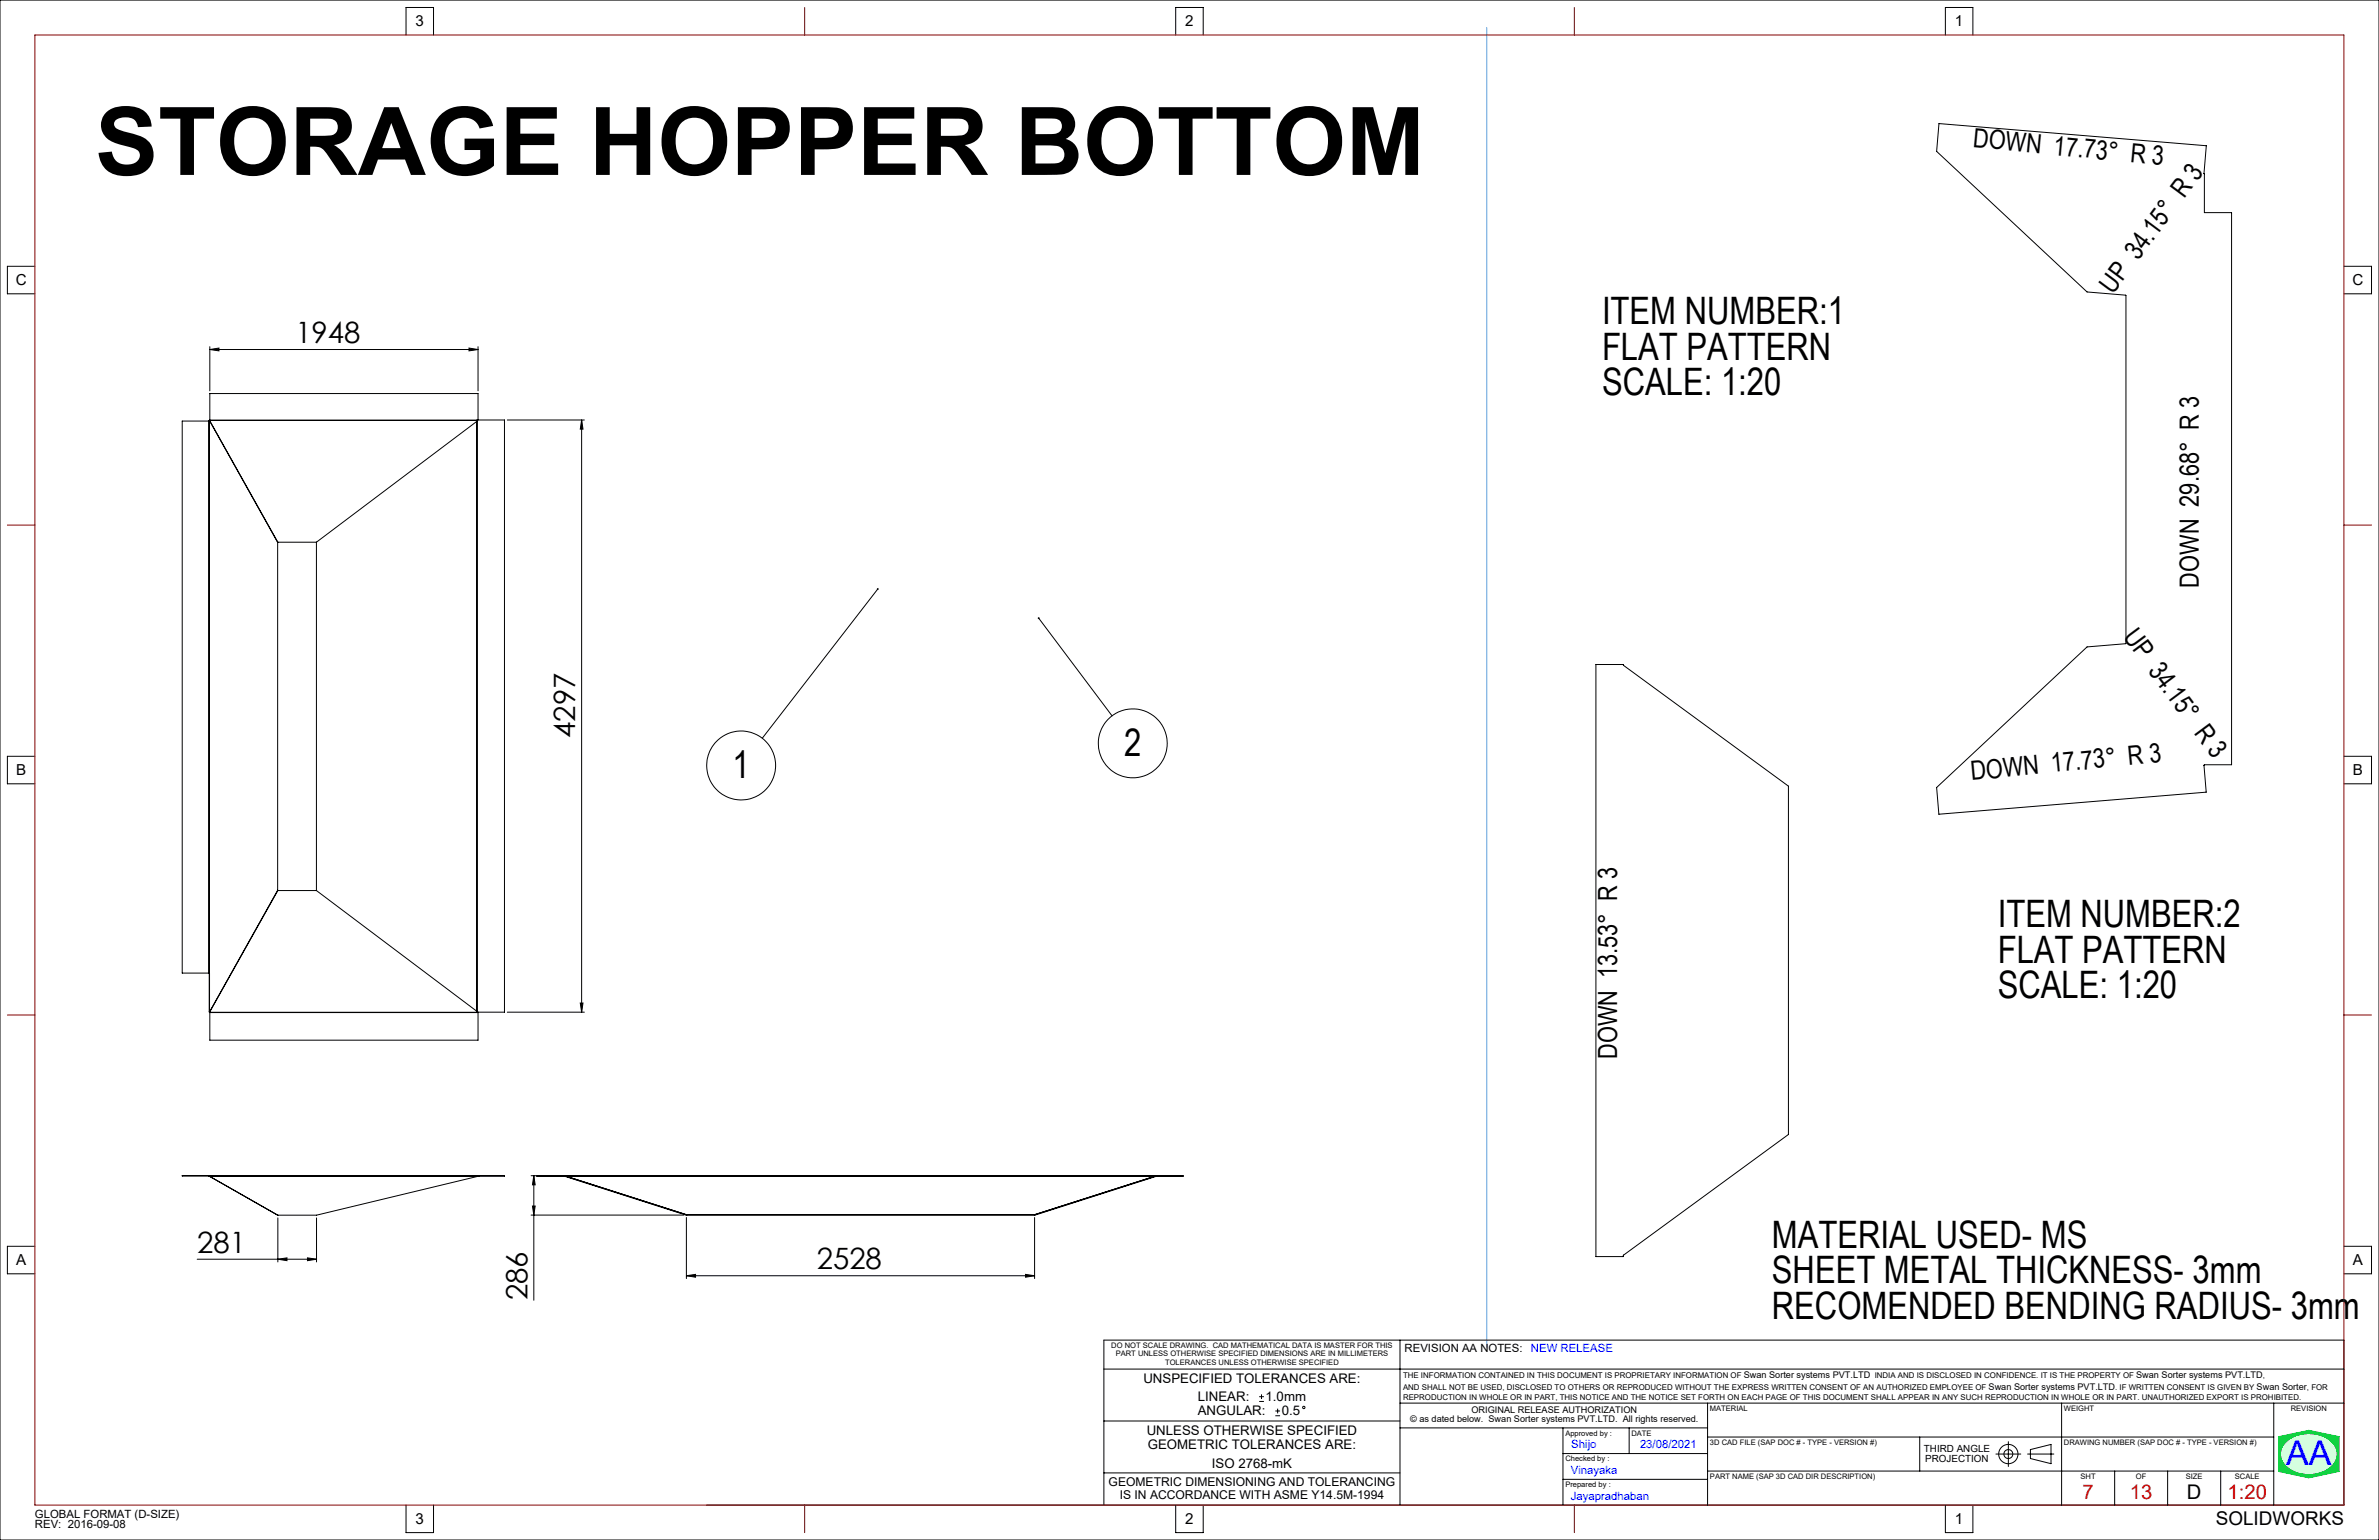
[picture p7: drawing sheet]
<svg xmlns="http://www.w3.org/2000/svg" width="864mm" height="559mm" viewBox="0 0 864 559" stroke-linecap="round" stroke-linejoin="round" font-family="sans-serif">
<defs><g id="words">
<text font-size="34.3" x="34.5" y="63.5">STORAGE HOPPER BOTTOM</text>
<g font-size="13.7">
<text x="581.5" y="117.7">ITEM NUMBER:1</text>
<text x="581.5" y="130.6">FLAT PATTERN</text>
<text x="581.5" y="143.5">SCALE: 1:20</text>
<text x="408.1" y="274.3">2</text>
<text x="265.9" y="282.3">1</text>
<text x="725.2" y="336.4">ITEM NUMBER:2</text>
<text x="725.2" y="349.3">FLAT PATTERN</text>
<text x="725.2" y="362.2">SCALE: 1:20</text>
<text x="643.2" y="452.8">MATERIAL USED- MS</text>
<text x="643.2" y="465.7">SHEET METAL THICKNESS- 3mm</text>
<text x="643.2" y="478.6">RECOMENDED BENDING RADIUS- 3mm</text>
</g>
<text font-size="12.4" fill="#00f" x="829.9" y="531.7">AA</text>
<g font-size="10.7">
<text x="107.2" y="124.5">1948</text>
<text x="208.8" y="267.8" transform="rotate(-90 208.8 267.8)">4297</text>
<text x="71.6" y="454.6">281</text>
<text x="296.5" y="460.6">2528</text>
<text x="191.5" y="471.8" transform="rotate(-90 191.5 471.8)">286</text>
</g>
<g font-size="9.6">
<text x="716" y="53.3" transform="rotate(5 716 53.3)">DOWN 17.73° R 3</text>
<text x="767" y="107" transform="rotate(-53 767 107)">UP 34.15° R 3</text>
<text x="798.3" y="213.2" transform="rotate(-90 798.3 213.2)">DOWN 29.68° R 3</text>
<text x="770.4" y="231.1" transform="rotate(53 770.4 231.1)">UP 34.15° R 3</text>
<text x="715.6" y="283" transform="rotate(-5 715.6 283)">DOWN 17.73° R 3</text>
<text x="587" y="384.3" transform="rotate(-90 587 384.3)">DOWN 13.53° R 3</text>
</g>
<g font-size="7.3" fill="#f00">
<text x="756" y="543.9">7</text>
<text x="773.2" y="543.9">13</text>
<text x="808.6" y="543.9">1:20</text>
</g>
<text font-size="7.3" x="793.9" y="543.9">D</text>
<text font-size="6.9" x="804.3" y="553.3">SOLIDWORKS</text>
<g font-size="5.5">
<text x="150.9" y="9.5">3</text>
<text x="430.3" y="9.5">2</text>
<text x="709.7" y="9.5">1</text>
<text x="5.7" y="103.4">C</text>
<text x="853.9" y="103.4">C</text>
<text x="5.9" y="281.2">B</text>
<text x="854.1" y="281.2">B</text>
<text x="5.9" y="459">A</text>
<text x="854.1" y="459">A</text>
<text x="150.9" y="552.9">3</text>
<text x="430.3" y="552.9">2</text>
<text x="709.7" y="552.9">1</text>
</g>
<g font-size="4.8">
<text x="415.1" y="501.9">UNSPECIFIED TOLERANCES ARE:</text>
<text x="434.8" y="508.4">LINEAR:</text>
<text x="459.4" y="508.4">1.0mm</text>
<text x="434.8" y="513.6">ANGULAR:</text>
<text x="465.3" y="513.6">0.5</text>
<text x="416.3" y="520.7">UNLESS OTHERWISE SPECIFIED</text>
<text x="416.7" y="525.7">GEOMETRIC TOLERANCES ARE:</text>
<text x="439.9" y="532.6">ISO 2768-mK</text>
</g>
<g font-size="4.4">
<text x="402.5" y="539.1">GEOMETRIC DIMENSIONING AND TOLERANCING</text>
<text x="406.5" y="543.8">IS IN ACCORDANCE WITH ASME Y14.5M-1994</text>
</g>
<g font-size="4.1">
<text x="509.9" y="490.5">REVISION AA NOTES:</text>
<text x="12.7" y="550.7">GLOBAL FORMAT (D-SIZE)</text>
<text x="12.7" y="554.5">REV: 2016-09-08</text>
</g>
<g font-size="4.1" fill="#00f">
<text x="555.7" y="490.5">NEW RELEASE</text>
<text x="570.4" y="525.6">Shijo</text>
<text x="595.3" y="525.6">23/08/2021</text>
<text x="570.2" y="534.9">Vinayaka</text>
<text x="570.2" y="544.3">Jayapradhaban</text>
</g>
<g font-size="3.6">
<text x="698.4" y="527">THIRD ANGLE</text>
<text x="698.9" y="530.3">PROJECTION</text>
</g>
<g font-size="3.3">
<text x="633" y="500.2">Swan Sorter systems PVT.LTD</text>
<text x="775.5" y="500.2">Swan Sorter systems PVT.LTD</text>
<text x="721.9" y="504.3">Swan Sorter systems PVT.LTD</text>
<text x="819.2" y="504.3">Swan Sorter</text>
<text x="511.9" y="515.8">© as dated below. Swan Sorter systems PVT.LTD. All rights reserved.</text>
<text x="534.2" y="512.7">ORIGINAL RELEASE AUTHORIZATION</text>
</g>
<g font-size="2.9">
<text x="509.3" y="500.2">THE INFORMATION CONTAINED IN THIS DOCUMENT IS PROPRIETARY INFORMATION OF</text>
<text x="680.5" y="500.2">INDIA AND IS DISCLOSED IN CONFIDENCE. IT IS THE PROPERTY OF</text>
<text x="821.4" y="500.2">,</text>
<text x="509.3" y="508.1">REPRODUCTION IN WHOLE OR IN PART, THIS NOTICE AND THE NOTICE SET FORTH ON EACH PAGE OF THIS DOCUMENT SHALL APPEAR IN ANY SUCH REPRODUCTION IN WHOLE OR IN PART. UNAUTHORIZED EXPORT IS PROHIBITED.</text>
<text x="509.3" y="504.3">AND SHALL NOT BE USED, DISCLOSED TO OTHERS OR REPRODUCED WITHOUT THE EXPRESS WRITTEN CONSENT OF AN AUTHORIZED EMPLOYEE OF</text>
<text x="767.8" y="504.3">. IF WRITTEN CONSENT IS GIVEN BY</text>
<text x="837.5" y="504.3">, FOR</text>
</g>
<g font-size="2.7">
<text x="403.4" y="489.2">DO NOT SCALE DRAWING. CAD MATHEMATICAL DATA IS MASTER FOR THIS</text>
<text x="405" y="492.2">PART UNLESS OTHERWISE SPECIFIED DIMENSIONS ARE IN MILLIMETERS</text>
<text x="423" y="495.2">TOLERANCES UNLESS OTHERWISE SPECIFIED</text>
<text x="620.7" y="511.9">MATERIAL</text>
<text x="749.2" y="511.9">WEIGHT</text>
<text x="831.6" y="511.9">REVISION</text>
<text x="568.2" y="520.9">Approved by :</text>
<text x="592.2" y="520.9">DATE</text>
<text x="620.7" y="524.2">3D CAD FILE (SAP DOC # - TYPE - VERSION #)</text>
<text x="749.2" y="524.2">DRAWING NUMBER (SAP DOC # - TYPE - VERSION #)</text>
<text x="568.2" y="530.2">Checked by :</text>
<text x="568.2" y="539.6">Prepared by :</text>
<text x="620.7" y="536.6">PART NAME (SAP 3D CAD DIR DESCRIPTION)</text>
<text x="755.3" y="536.6">SHT</text>
<text x="775.4" y="536.6">OF</text>
<text x="793.5" y="536.6">SIZE</text>
<text x="811.3" y="536.6">SCALE</text>
</g>
</g></defs>
<g fill="none" stroke="#000" stroke-width=".36">
<path d="M703.9 44.8l97 8.1-.8 10.1 .1 14.2h9.9v200.3h-9.9l.7 9.9-97.1 8.1-.8-9.7 54.6-51.1 14.1-1.2v-126.3l-14.1-1.3-54.6-51zM75.8 152.8h-9.7v200.3h9.7M75.8 152.8v200.3M76 152.7v214.5M76 152.7h.1M76.1 152.7l-.3 .1M76.1 152.7l24.7 44.1M76.1 152.5l-.1 .2M76.1 152.6v.1M76.1 152.5v.1M76.1 152.6l24.8 44.1M76.1 152.5h97.1"/>
<path d="M173.1 152.9v214.1M173.1 152.9l-58.2 43.8M173.2 152.9h-.1M173.5 152.4v-9.6h-97.3v9.7h97M100.8 196.8v126.2M100.9 196.7l-.1 .1M100.9 196.7h14M114.9 196.7v126.4M579.3 241.1h10v.3l59.9 43.9v126.4l-59.9 43.8v.5h-10zM100.8 323l.1 .1M100.8 323l-24.7 44.2M100.9 323.1l-24.8 44.2"/>
<path d="M100.9 323.1h14M114.9 323.1l58.2 43.9M75.8 353.1h.3v14.1M76 367.2l.1 .1M76 367.2h.1M76.1 367.2v.1M76.1 367.3h.1M76.2 367.3v.1M76.2 367.3h.1M76.2 367.4v10h97.3v-10M76.2 367.4h97.3M173.1 367l.1 .3v-214.9h9.9v214.9h-107"/>
<path d="M173.5 367.3v.1M173.5 367.3h.1M75.8 426.6h.2M75.8 426.7l.1 .1M75.8 426.6h-9.7l9.7 .1M75.8 426.6v.1M75.9 426.8h.1M76 426.8h.1M76 426.8l24.9 14.1M76 426.6l-.1 .2M76 426.6l.1 .1M76.1 426.7l-.1 .1"/>
<path d="M76.1 426.7h.1M76.1 426.8l24.8 14.1M76.1 426.7v.1M76.2 426.8h.1M173.1 426.6h.1M173.1 426.6h-.1M173.2 426.6h.1M173.5 426.8h.1M173.5 426.8l9.6-.2-106.9 .2M173.5 426.8h-97.4M173.5 426.6v.2M173.5 426.8l-58.6 14.1h-14"/>
<path d="M204.9 426.8h.1M204.9 426.6h.1M204.9 426.6h-10l10 .2M204.9 426.6v.2M205 426.8h.1M205 426.8l44.1 14.1M205 426.6v.2M205 426.6h224.5l-9.7 .2M205.4 426.8l43.8 14M219.2 426.6h200.3M419.4 426.8h.1M419.4 426.8l-43.8 14"/>
<path d="M419.7 426.8h.1M419.8 426.8l-44.2 14.1M419.8 426.8h.1M419.9 426.6h-214.9M249.2 440.8l-.1 .1M249.2 440.8h126.4M249.3 440.9h-.2M249.3 440.8v.1M249.3 440.9h126.2M375.5 440.9h.1M375.5 440.8v.1M375.6 440.8v.1"/>
</g>
<path d="M827.2 521.3l10.9-2.3 11 2.3v12.6l-11 2.4-10.9-2.4zM829.9 523.5a12.5 12.5 0 0 1 17 .6 6 6 0 0 1-2.9 9.4 12.4 12.4 0 0 1-14.9-2.7 5.5 5.5 0 0 1 .8-7.3z" fill="none" stroke="#00e138" stroke-width=".36"/>
<path d="M539.7 10v478.9" fill="none" stroke="#53a9ff" stroke-width=".36"/>
<path d="M827.2 521.3v12.6l10.9 2.4 11-2.4v-12.6l-11-2.3zM830.1 523.3a12.6 12.6 0 0 1 16.9 .9 6 6 0 0 1-2.6 9.1 12.4 12.4 0 0 1-15.3-2.5 5.6 5.6 0 0 1 1-7.5z" fill-rule="evenodd" fill="#0c3"/>
<path d="M830.1 523.3a12.6 12.6 0 0 1 16.9 .9 6 6 0 0 1-2.6 9.1 12.4 12.4 0 0 1-15.3-2.5 5.6 5.6 0 0 1 1-7.5z" fill-rule="evenodd" fill="#d5ffdf"/>
<g fill="none" stroke="#000" stroke-width=".36">
<path d="M0 0h863.6v558.8h-863.6zM147.4 12.7v-10h10v10M426.8 12.7v-10h10v10M706.2 12.7v-10h10v10M12.7 96.6h-10v10h10M850.9 96.6h10v10h-10M76.2 126.8l3.3-.5v1zM76.2 125.8v16M76.2 126.8h97.3M170.3 126.3l3.2 .5-3.2 .5zM173.5 125.8v16M184.1 152.4h28"/>
<path d="M211.1 152.4l.5 3.3h-1zM211.1 152.4v214.9M318.6 213.7l-41.9 54.2M377 224.3l26.7 35.5M12.7 274.4h-10v10h10M850.9 274.4h10v10h-10M184.1 367.3h28M210.6 364h1l-.5 3.3zM192.8 426.6h11.2M193.3 437.6h1l-.5 3.3zM193.8 426.6l.5 3.3h-1zM193.8 426.6v45.2"/>
<path d="M12.7 452.2h-10v10h10M71.6 456.9h43.3M100.9 456.9l3.3-.5v1zM100.9 441.9v16M111.6 456.4l3.3 .5-3.3 .5zM114.9 441.9v16M192.8 440.9h55.4M249.2 441.8v22.1M375.6 441.8v22.1M850.9 452.2h10v10h-10M249.2 462.9l3.3-.5v1zM249.2 462.9h126.4"/>
<path d="M372.3 462.4l3.3 .5-3.3 .5zM400.7 496.8h450.2M508.2 486.3v59.8M400.7 515.6h107.5M457.1 508.5h1.7M457.1 506.8h1.7M457.9 506v1.6M463 513.7h1.7M463 512h1.7M463.8 511.1v1.8M508.2 509.1h342.7M508.2 518.1h111.7"/>
<path d="M567.4 518.1v28M591.4 518.1v9.3M619.9 509.1v37M748.4 509.1v37M825.4 509.1v37M400.7 534.5h107.5M567.4 527.4h52.5M567.4 536.8h52.5M619.9 521.4h205.5M619.9 533.8h205.5M696.9 521.4v12.4M724.5 527.6h9.1"/>
<path d="M729.1 523.1v9M736 527.6h9.6M737.1 526l7.4-1.9v7l-7.4-1.9zM767.6 533.8v12.3M786.9 533.8v12.3M806.1 533.8v12.3M147.4 546.1v10h10v-10M400.7 546.1v-59.8h450.2v59.8h-594.4M426.8 546.1v10h10v-10M706.2 546.1v10h10v-10"/>
<circle cx="269" cy="277.8" r="12.5"/>
<circle cx="411.2" cy="269.8" r="12.5"/>
<circle cx="473.3" cy="510.7" r=".43"/>
<circle cx="729.1" cy="527.6" r="1.62"/>
<circle cx="729.1" cy="527.6" r="3.5"/>
</g>
<path d="M12.7 12.7h838.2v533.4h-838.2zM292.1 2.7v10M571.5 2.7v10M2.7 190.5h10M850.9 190.5h10M2.7 368.3h10M850.9 368.3h10M292.1 546.1v10M571.5 546.1v10" fill="none" stroke="#800000" stroke-width=".36"/>
<g fill="#000">
<path d="M170.3 126.3l3.2 .5-3.2 .5zM76.2 126.8l3.3-.5v1z"/>
<path d="M211.1 152.4l.5 3.3h-1zM210.6 364h1l-.5 3.3zM193.8 426.6l.5 3.3h-1zM193.3 437.6h1l-.5 3.3z"/>
<path d="M318.4 213.5a.34 .34 0 0 0 0 .5 .34 .34 0 0 0 .5-.1 .34 .34 0 0 0-.1-.4l-.2 .2 .2-.2zM376.8 224a.36 .36 0 0 0 .2 .6 .36 .36 0 0 0 .5-.4 .36 .36 0 0 0-.6-.2l.1 .3z"/>
<path d="M100.9 456.9l3.3-.5v1zM111.6 456.4l3.3 .5-3.3 .5z"/>
<path d="M249.2 462.9l3.3-.5v1zM372.3 462.4l3.3 .5-3.3 .5z"/>
</g>
<use href="#words"/>
</svg>
